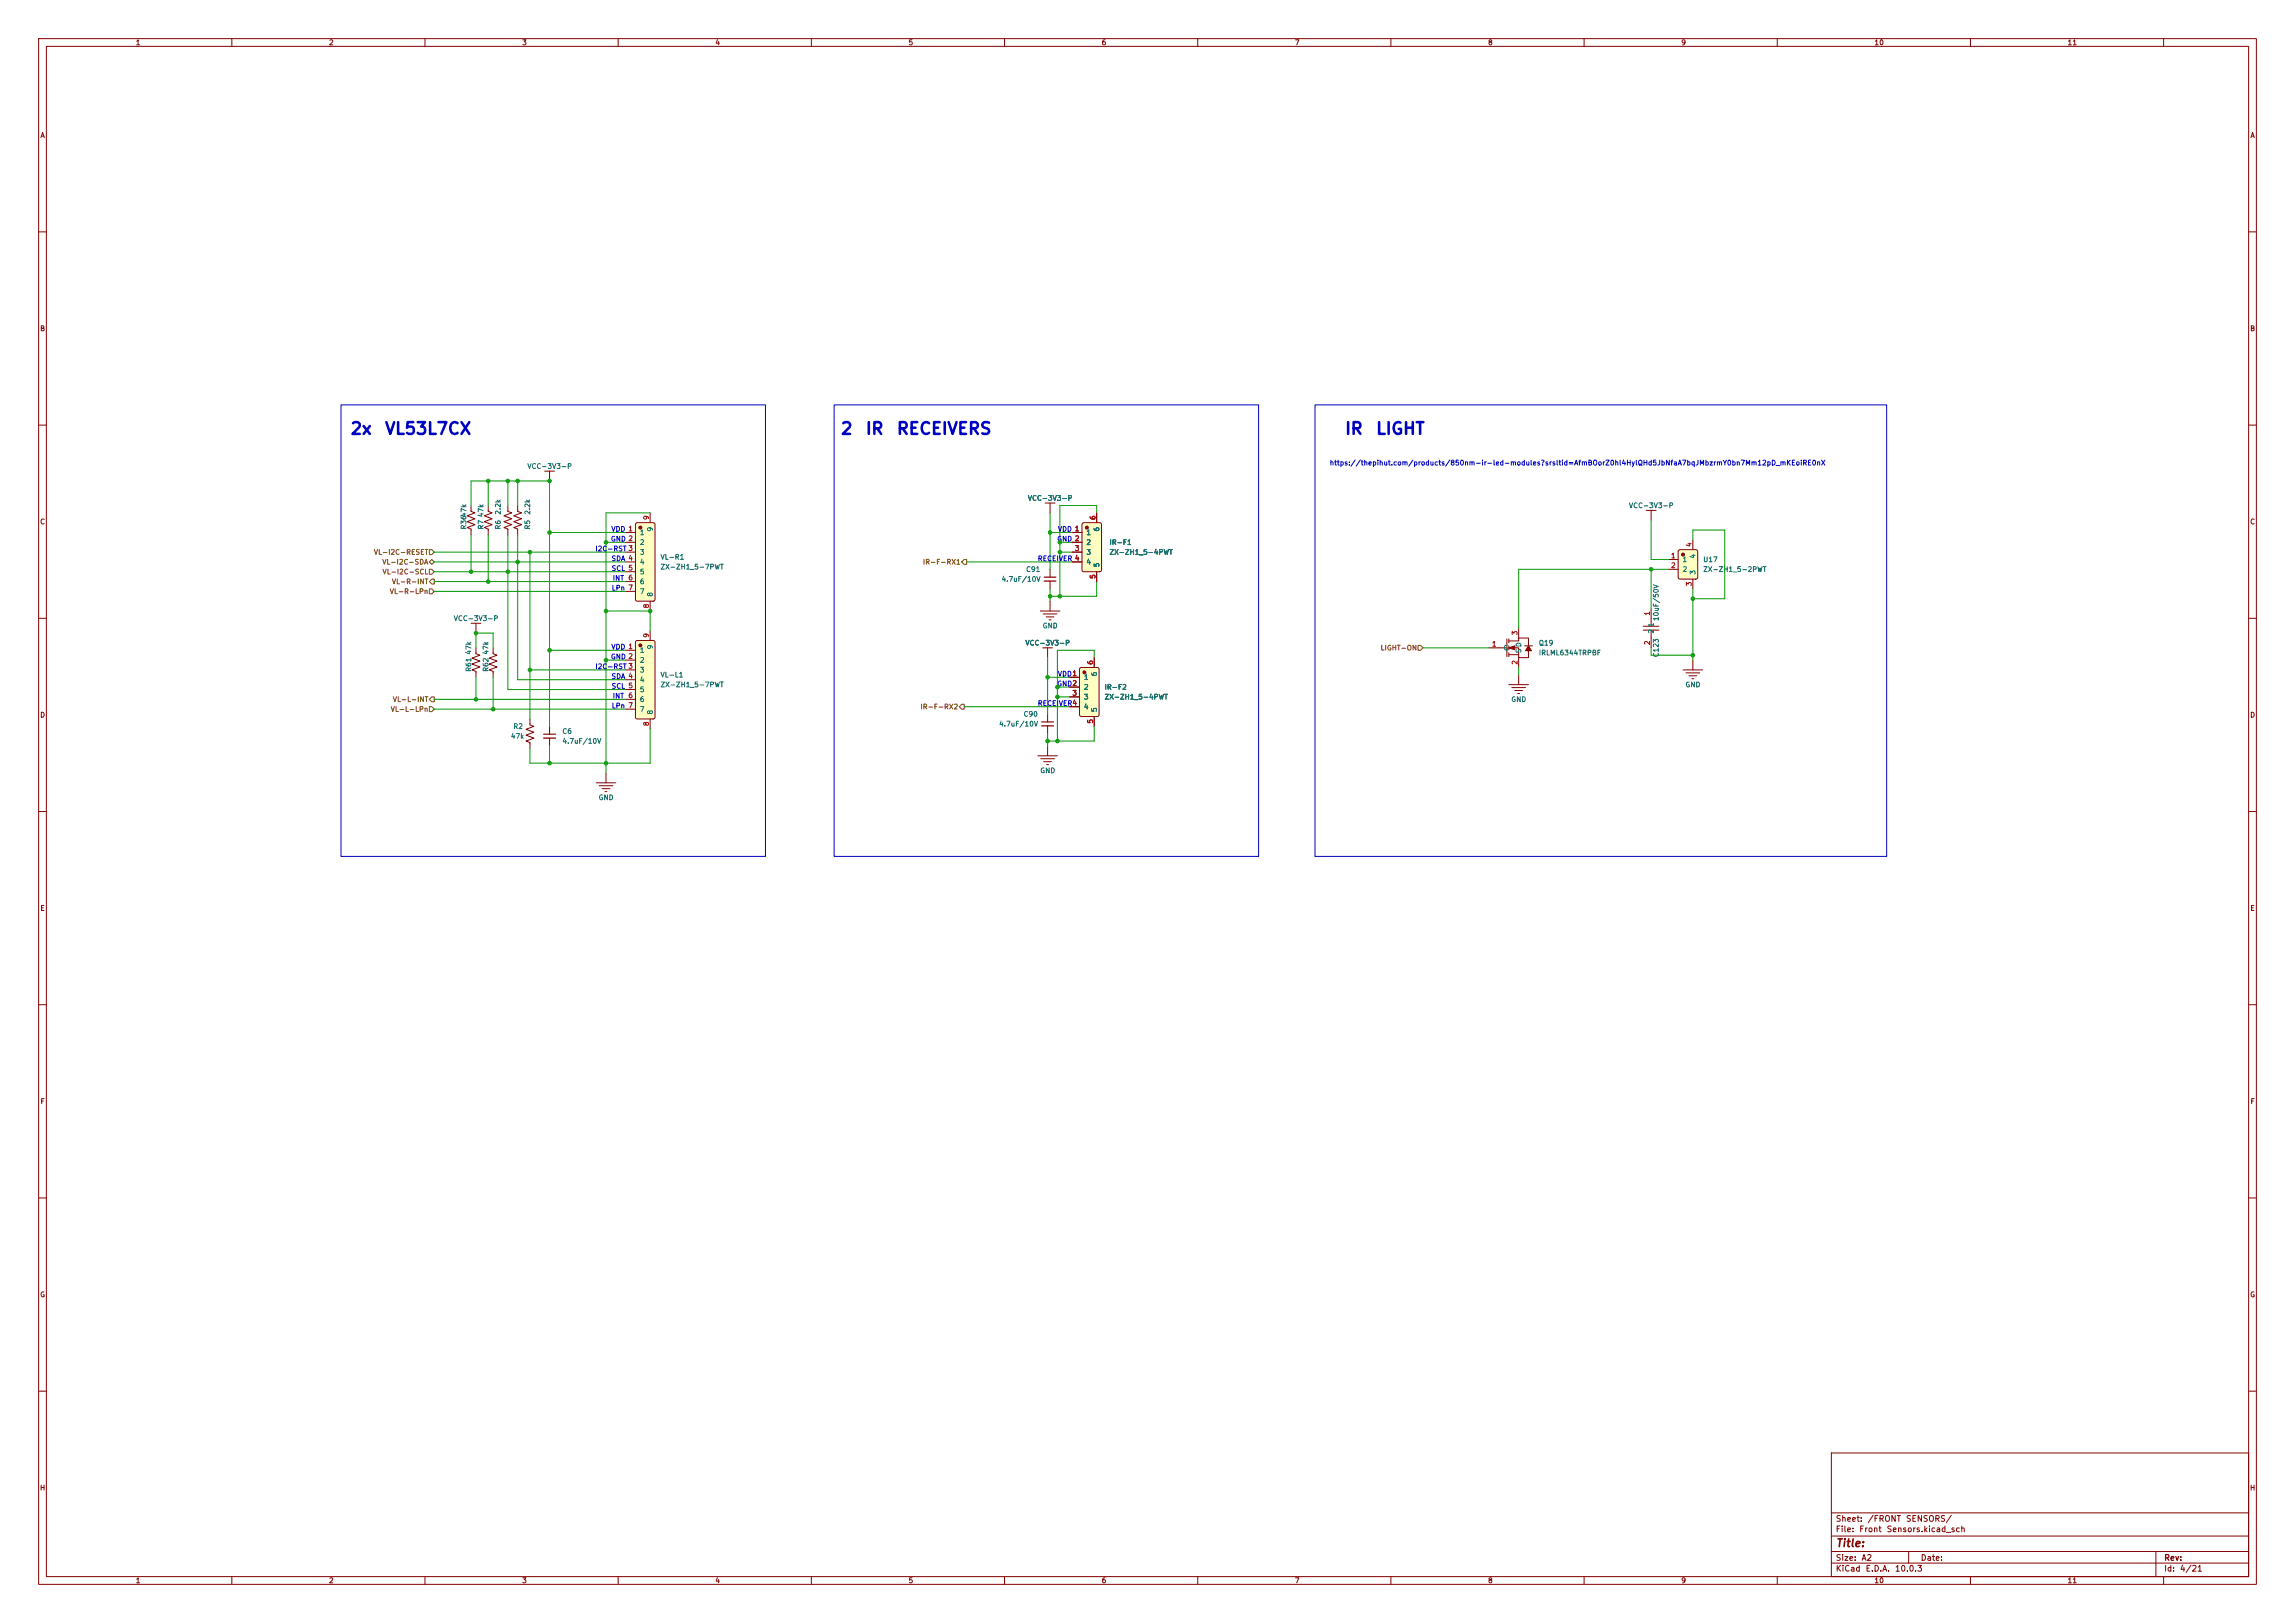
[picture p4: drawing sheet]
<svg xmlns="http://www.w3.org/2000/svg" width="594mm" height="420mm" viewBox="0 0 594 420" stroke-linecap="round" stroke-linejoin="round" font-family="sans-serif">
<defs><g id="words">
<g font-size="3" fill="#0000c2">
<text x="90.5" y="113.2">2x</text>
<text x="99.4" y="113.2">VL53L7CX</text>
<text x="217.4" y="113.2">2</text>
<text x="223.8" y="113.2">IR</text>
<text x="231.9" y="113.2">RECEIVERS</text>
<text x="347.9" y="113.2">IR</text>
<text x="355.9" y="113.2">LIGHT</text>
</g>
<text font-size="2" fill="#840000" x="475" y="400.8">Title:</text>
<g font-size="1.5" fill="#840000">
<text x="475" y="394.1">Sheet:</text>
<text x="483.2" y="394.1">/FRONT</text>
<text x="493.2" y="394.1">SENSORS/</text>
<text x="475" y="396.8">File:</text>
<text x="481.1" y="396.8">Front</text>
<text x="488.2" y="396.8">Sensors.kicad_sch</text>
<text x="475" y="407">KiCad</text>
<text x="475" y="404.2">Size:</text>
<text x="481.7" y="404.2">A2</text>
<text x="482.7" y="407">E.D.A.</text>
<text x="490.3" y="407">10.0.3</text>
<text x="497" y="404.2">Date:</text>
<text x="560" y="404.2">Rev:</text>
<text x="560" y="407">Id:</text>
<text x="564.1" y="407">4/21</text>
</g>
<g font-size="1.3" fill="#840000">
<text x="35" y="12">1</text>
<text x="85" y="12">2</text>
<text x="135" y="12">3</text>
<text x="185" y="12">4</text>
<text x="235" y="12">5</text>
<text x="285" y="12">6</text>
<text x="335" y="12">7</text>
<text x="385" y="12">8</text>
<text x="435" y="12">9</text>
<text x="485" y="12">10</text>
<text x="535" y="12">11</text>
<text x="10.3" y="36">A</text>
<text x="582.3" y="36">A</text>
<text x="10.3" y="86">B</text>
<text x="582.3" y="86">B</text>
<text x="10.3" y="136">C</text>
<text x="582.3" y="136">C</text>
<text x="10.3" y="186">D</text>
<text x="582.3" y="186">D</text>
<text x="10.3" y="236">E</text>
<text x="582.3" y="236">E</text>
<text x="10.3" y="286">F</text>
<text x="582.3" y="286">F</text>
<text x="10.3" y="336">G</text>
<text x="582.3" y="336">G</text>
<text x="10.2" y="386">H</text>
<text x="582.2" y="386">H</text>
<text x="35" y="410">1</text>
<text x="85" y="410">2</text>
<text x="135" y="410">3</text>
<text x="185" y="410">4</text>
<text x="235" y="410">5</text>
<text x="285" y="410">6</text>
<text x="335" y="410">7</text>
<text x="385" y="410">8</text>
<text x="435" y="410">9</text>
<text x="485" y="410">10</text>
<text x="535" y="410">11</text>
</g>
<g font-size="1.3" fill="#006464">
<text x="136.4" y="121.6">VCC-3V3-P</text>
<text x="265.9" y="129.9">VCC-3V3-P</text>
<text x="421.5" y="131.8">VCC-3V3-P</text>
<text x="121" y="137.2" transform="rotate(-90 121 137.2)">R36</text>
<text x="121" y="134" transform="rotate(-90 121 134)">47k</text>
<text x="125.4" y="137.2" transform="rotate(-90 125.4 137.2)">R7</text>
<text x="125.4" y="134" transform="rotate(-90 125.4 134)">47k</text>
<text x="129.9" y="137.2" transform="rotate(-90 129.9 137.2)">R6</text>
<text x="129.9" y="133.3" transform="rotate(-90 129.9 133.3)">2.2k</text>
<text x="137.5" y="137.2" transform="rotate(-90 137.5 137.2)">R5</text>
<text x="137.5" y="133.3" transform="rotate(-90 137.5 133.3)">2.2k</text>
<text x="169.2" y="137.7" transform="rotate(-90 169.2 137.7)">9</text>
<text x="284.8" y="137.7" transform="rotate(-90 284.8 137.7)">6</text>
<text x="165.5" y="138.8">1</text>
<text x="165.5" y="141.3">2</text>
<text x="165.5" y="143.8">3</text>
<text x="281.1" y="138.8">1</text>
<text x="281.1" y="141.3">2</text>
<text x="281.1" y="143.8">3</text>
<text x="287" y="141.3">IR-F1</text>
<text x="287" y="143.8">ZX-ZH1_5-4PWT</text>
<text x="165.5" y="146.4">4</text>
<text x="165.5" y="148.9">5</text>
<text x="170.8" y="147.7">ZX-ZH1_5-7PWT</text>
<text x="170.8" y="145.1">VL-R1</text>
<text x="265.4" y="148.3">C91</text>
<text x="281.1" y="146.4">4</text>
<text x="284.8" y="146.9" transform="rotate(-90 284.8 146.9)">5</text>
<text x="435.4" y="145.8">1</text>
<text x="435.4" y="148.3">2</text>
<text x="439.1" y="148.8" transform="rotate(-90 439.1 148.8)">3</text>
<text x="439.1" y="144.7" transform="rotate(-90 439.1 144.7)">4</text>
<text x="440.7" y="145.8">U17</text>
<text x="440.7" y="148.3">ZX-ZH1_5-2PWT</text>
<text x="165.5" y="151.5">6</text>
<text x="165.5" y="154">7</text>
<text x="169.2" y="154.6" transform="rotate(-90 169.2 154.6)">8</text>
<text x="259.1" y="150.8">4.7uF/10V</text>
<text x="117.3" y="161">VCC-3V3-P</text>
<text x="429.6" y="160.8" transform="rotate(-90 429.6 160.8)">10uF/50V</text>
<text x="265.3" y="167.3">VCC-3V3-P</text>
<text x="269.7" y="162.9">GND</text>
<text x="398.2" y="167.3">Q19</text>
<text x="428.3" y="164.1" transform="rotate(-90 428.3 164.1)">2</text>
<text x="428.3" y="162.4" transform="rotate(-90 428.3 162.4)">1</text>
<text x="122.3" y="174" transform="rotate(-90 122.3 174)">R61</text>
<text x="122.3" y="169.5" transform="rotate(-90 122.3 169.5)">47k</text>
<text x="126.7" y="174" transform="rotate(-90 126.7 174)">R62</text>
<text x="126.7" y="169.5" transform="rotate(-90 126.7 169.5)">47k</text>
<text x="165.5" y="169.2">1</text>
<text x="165.5" y="171.8">2</text>
<text x="169.2" y="168.2" transform="rotate(-90 169.2 168.2)">9</text>
<text x="389" y="168.6">G</text>
<text x="394" y="169.2" transform="rotate(-90 394 169.2)">SD</text>
<text x="398.2" y="169.9">IRLML6344TRPBF</text>
<text x="429.6" y="170.2" transform="rotate(-90 429.6 170.2)">C123</text>
<text x="165.5" y="174.3">3</text>
<text x="165.5" y="176.9">4</text>
<text x="165.5" y="179.4">5</text>
<text x="170.8" y="175.6">VL-L1</text>
<text x="170.8" y="178.1">ZX-ZH1_5-7PWT</text>
<text x="280.4" y="176.2">1</text>
<text x="280.4" y="178.8">2</text>
<text x="284.2" y="175.1" transform="rotate(-90 284.2 175.1)">6</text>
<text x="285.8" y="178.8">IR-F2</text>
<text x="436.1" y="178.1">GND</text>
<text x="165.5" y="181.9">6</text>
<text x="165.5" y="184.5">7</text>
<text x="169.2" y="185" transform="rotate(-90 169.2 185)">8</text>
<text x="264.8" y="185.8">C90</text>
<text x="280.4" y="181.3">3</text>
<text x="280.4" y="183.9">4</text>
<text x="284.2" y="184.4" transform="rotate(-90 284.2 184.4)">5</text>
<text x="285.8" y="181.3">ZX-ZH1_5-4PWT</text>
<text x="391" y="181.9">GND</text>
<text x="132.1" y="191.5">47k</text>
<text x="132.7" y="188.9">R2</text>
<text x="145.4" y="190.2">C6</text>
<text x="258.5" y="188.3">4.7uF/10V</text>
<text x="145.4" y="192.7">4.7uF/10V</text>
<text x="269.1" y="200.4">GND</text>
<text x="154.8" y="207.3">GND</text>
</g>
<g font-size="1.3" fill="#0000c2">
<text x="344" y="120.7">https://thepihut.com/products/850nm-ir-led-modules?srsltid=AfmBOorZ0hl4HylQHd5JbNfaA7bqJMbzrmY0bn7Mm12pD_mKEoiRE0nX</text>
<text x="158.1" y="137.9">VDD 1</text>
<text x="273.7" y="137.9">VDD 1</text>
<text x="154" y="143">I2C-RST 3</text>
<text x="158" y="140.4">GND 2</text>
<text x="273.5" y="140.4">GND 2</text>
<text x="158.1" y="145.5">SDA 4</text>
<text x="158.2" y="148">SCL 5</text>
<text x="268.5" y="145.5">RECEIVER 4</text>
<text x="158.2" y="153.1">LPn 7</text>
<text x="158.5" y="150.6">INT</text>
<text x="154" y="173.4">I2C-RST 3</text>
<text x="158" y="170.9">GND 2</text>
<text x="158.1" y="168.4">VDD 1</text>
<text x="158.1" y="176">SDA 4</text>
<text x="158.2" y="178.5">SCL 5</text>
<text x="273.5" y="177.9">GND2</text>
<text x="273.7" y="175.3">VDD1</text>
<text x="158.2" y="183.6">LPn 7</text>
<text x="158.5" y="181.1">INT</text>
<text x="268.5" y="183">RECEIVER4</text>
</g>
<g font-size="1.3" fill="#a90000">
<text x="168.2" y="134.7" transform="rotate(-90 168.2 134.7)">9</text>
<text x="278.1" y="137.8">1</text>
<text x="283.8" y="134.7" transform="rotate(-90 283.8 134.7)">6</text>
<text x="278.1" y="142.8">3</text>
<text x="278.1" y="140.3">2</text>
<text x="438.1" y="141.7" transform="rotate(-90 438.1 141.7)">4</text>
<text x="278.1" y="145.4">4</text>
<text x="283.8" y="149.9" transform="rotate(-90 283.8 149.9)">5</text>
<text x="432.4" y="144.8">1</text>
<text x="432.4" y="147.3">2</text>
<text x="162.5" y="150.5">6</text>
<text x="438.1" y="151.8" transform="rotate(-90 438.1 151.8)">3</text>
<text x="168.2" y="157.6" transform="rotate(-90 168.2 157.6)">8</text>
<text x="427.3" y="159.5" transform="rotate(-90 427.3 159.5)">1</text>
<text x="168.2" y="165.2" transform="rotate(-90 168.2 165.2)">9</text>
<text x="386" y="167.6">1</text>
<text x="393" y="164.5" transform="rotate(-90 393 164.5)">3</text>
<text x="427.3" y="167.1" transform="rotate(-90 427.3 167.1)">2</text>
<text x="283.2" y="172.2" transform="rotate(-90 283.2 172.2)">6</text>
<text x="393" y="172.2" transform="rotate(-90 393 172.2)">2</text>
<text x="277.4" y="175.2">1</text>
<text x="277.4" y="177.8">2</text>
<text x="162.5" y="180.9">6</text>
<text x="277.4" y="180.3">3</text>
<text x="277.4" y="182.9">4</text>
<text x="168.2" y="188" transform="rotate(-90 168.2 188)">8</text>
<text x="283.2" y="187.4" transform="rotate(-90 283.2 187.4)">5</text>
</g>
<g font-size="1.3" fill="#725600">
<text x="96.6" y="143.8">VL-I2C-RESET</text>
<text x="98.8" y="146.4">VL-I2C-SDA</text>
<text x="98.9" y="148.9">VL-I2C-SCL</text>
<text x="238.7" y="146.4">IR-F-RX1</text>
<text x="100.8" y="154">VL-R-LPn</text>
<text x="101.3" y="151.5">VL-R-INT</text>
<text x="357.2" y="168.6">LIGHT-ON</text>
<text x="101" y="184.5">VL-L-LPn</text>
<text x="101.5" y="181.9">VL-L-INT</text>
<text x="238.1" y="183.9">IR-F-RX2</text>
</g>
</g></defs>
<g fill="none" stroke="#840000" stroke-width=".26">
<path d="M10 10h574v400h-574zM12 12h570v396h-570zM60 10v2M110 10v2M160 10v2M210 10v2M260 10v2M310 10v2M360 10v2M410 10v2M460 10v2M510 10v2"/>
<path d="M560 10v2M10 60h2M582 60h2M10 110h2M582 110h2M121.9 130.8v1.5l1 .4-2 .8 2 .7-2 .8 2 .8-2 .7 1 .4v1.5M141 121.9h2.5M142.2 121.9v2.6M10 160h2M582 160h2M10 210h2M582 210h2"/>
<path d="M10 260h2M582 260h2M10 310h2M582 310h2M10 360h2M474 376h108v32h-108zM582 360h2M474 397.5h108M474 391.5h108M60 408v2M110 408v2M160 408v2"/>
<path d="M210 408v2M260 408v2M310 408v2M360 408v2M410 408v2M460 408v2M474 404.5h108M474 401.5h108M494 401.5v3M510 408v2M558 401.5v6.5M560 408v2"/>
</g>
<path d="M434.5 142.4l.2-.2h4.2l.4 .3 .1 6.9-.2 .4-4.4 .1-.4-.3-.1-6.9z" fill="#ffffc2"/>
<g fill="#840000" stroke="#840000" stroke-width=".26">
<path d="M390.5 167.6l1.5-.5v1z"/>
<path d="M395.6 167.1l.8 1.3h-1.6z"/>
<circle cx="435.6" cy="143.5" r=".38"/>
</g>
<g fill="none" stroke="#840000" stroke-width=".26">
<path d="M426.1 132.1h2.5M427.4 132.1v2.5M438.1 139.7v2.5M427.4 157.5v4.6M431.8 144.8h2.5M431.8 147.3h2.5M434.5 142.4l.2-.2h4.2l.4 .3 .1 6.9-.2 .4-4.4 .1-.4-.3-.1-6.9zM438.1 149.9v2.5M385.4 167.6h4.6M390 165.4v4.5M390.5 165.9h2.6v-.8h2.5v2M390.5 167.6h2.6v2.6h2.5v-1.8"/>
<path d="M390.5 165.4v1M390.5 167.1v1M390.5 168.9v1M390.5 169.4h2.6M390.5 177.2h5.1M391.3 177.9h3.5M392 178.7h2.1M392.8 179.5h.5M393.1 162.6v2.5M393.1 170.2v2.5M393.1 174.6v2.6M394.6 167.1h2"/>
<path d="M425.3 162.1h4.1M425.3 163.1h4.1M427.4 163.1v4.5"/>
</g>
<path d="M164.6 135.4l.3-.1h4.1l.5 .4v19.4l-.4 .5h-4.1l-.5-.4v-19.4z" fill="#ffffc2"/>
<circle cx="165.7" cy="136.5" r=".38" fill="#840000" stroke="#840000" stroke-width=".26"/>
<g fill="none" stroke="#840000" stroke-width=".26">
<path d="M126.4 130.8v1.5l1 .4-2.1 .8 2.1 .7-2.1 .8 2.1 .8-2.1 .7 1.1 .4v1.5M131.4 130.8v1.5l1.1 .4-2.1 .8 2.1 .7-2.1 .8 2.1 .8-2.1 .7 1 .4v1.5M134 130.8v1.5l1 .4-2 .8 2 .7-2 .8 2 .8-2 .7 1 .4v1.5M161.9 137.8h2.6M164.6 135.4l.3-.1h4.1l.5 .4v19.4l-.4 .5h-4.1l-.5-.4v-19.4zM168.3 132.7v2.6M161.9 140.3h2.6M161.9 142.9h2.6M161.9 145.4h2.6M161.9 148h2.6M161.9 150.5h2.6M161.9 153h2.6"/>
<path d="M168.3 155.6v2.5M269.2 158.1h5.1M270 158.9h3.6M270.8 159.6h2M271.8 155.6v2.5M269.9 167.6h2.5M271.1 167.6v2.6M271.5 160.4h.5"/>
</g>
<path d="M279.5 172.9l.3-.2h4.2l.4 .3 .1 11.9-.3 .5h-4.3l-.5-.3v-11.9z" fill="#ffffc2"/>
<circle cx="280.7" cy="174" r=".38" fill="#840000" stroke="#840000" stroke-width=".26"/>
<path d="M276.9 175.3h2.5M276.9 177.8h2.5M279.5 172.9l.3-.2h4.2l.4 .3 .1 11.9-.3 .5h-4.3l-.5-.3v-11.9zM283.2 170.2v2.5M435.6 173.4h5.1M436.4 174.1h3.5M437.1 174.9h2.1M437.9 175.6h.5M438.1 170.8v2.6M276.9 180.3h2.5M276.9 182.9h2.5M283.2 185.4v2.6" fill="none" stroke="#840000" stroke-width=".26"/>
<path d="M280.2 135.4l.2-.1h4.2l.5 .3v11.8l-.3 .5-4.3 .1-.4-.4-.1-11.8z" fill="#ffffc2"/>
<circle cx="281.3" cy="136.5" r=".38" fill="#840000" stroke="#840000" stroke-width=".26"/>
<g fill="none" stroke="#840000" stroke-width=".26">
<path d="M270.5 130.2h2.5M271.8 130.2v2.5M277.5 137.8h2.5M280.2 135.4l.2-.1h4.2l.5 .3v11.8l-.3 .5-4.3 .1-.4-.4-.1-11.8zM283.8 132.7v2.6M271.8 147.3v2.1M271.8 150.4v2M277.5 140.3h2.5M277.5 142.9h2.5M277.5 145.4h2.5M283.8 148v2.5M142.2 188v2"/>
<path d="M142.2 191v2M268.6 195.6h5.1M269.4 196.3h3.5M270.1 197.1h2.1M270.9 197.9h.5M271.1 184.8v2M271.1 187.8v2.1M271.1 193v2.6M154.3 202.6h5.1M155.1 203.3h3.5M155.8 204.1h2.1M156.6 204.9h.5"/>
<path d="M156.8 200v2.6"/>
</g>
<path d="M270.3 149.4h3M140.7 190h3.1M269.6 186.8h3.1" fill="none" stroke="#840000" stroke-width=".3"/>
<path d="M270.3 150.4h3M140.7 191h3.1M269.6 187.8h3.1" fill="none" stroke="#840000" stroke-width=".33"/>
<path d="M164.6 165.9l.3-.2h4.1l.5 .4v19.4l-.4 .5-4.1 .1-.5-.5v-19.4z" fill="#ffffc2"/>
<circle cx="165.7" cy="167" r=".38" fill="#840000" stroke="#840000" stroke-width=".26"/>
<g fill="none" stroke="#840000" stroke-width=".26">
<path d="M277.5 137.8h2.5M283.8 132.7v2.6M277.5 140.3h2.5M277.5 142.9h2.5M277.5 145.4h2.5M283.8 148v2.5M121.9 161.3h2.6M123.2 167.6v1.6l1 .3-2 .8 2 .8-2 .7 2 .8-2 .8 1 .3v1.6M123.2 161.3v2.5M127.6 167.6v1.6l1.1 .3-2.1 .8 2.1 .8-2.1 .7 2.1 .8-2.1 .8 1 .3v1.6M161.9 168.3h2.6M161.9 170.8h2.6"/>
<path d="M161.9 173.4h2.6M161.9 175.9h2.6M161.9 178.4h2.6M164.6 165.9l.3-.2h4.1l.5 .4v19.4l-.4 .5-4.1 .1-.5-.5v-19.4zM168.3 163.2v2.5M276.9 175.3h2.5M276.9 177.8h2.5M283.2 170.2v2.5M137.2 186.1v1.5l1 .4-2.1 .7 2.1 .8-2.1 .7 2.1 .8-2.1 .8 1.1 .4v1.5M161.9 181h2.6M161.9 183.5h2.6M168.3 186.1v2.5"/>
<path d="M276.9 180.3h2.5M276.9 182.9h2.5M283.2 185.4v2.6"/>
</g>
<path d="M111.1 152.4h.7l.6 .6-.6 .7h-.7zM111.1 147.3h.7l.6 .7-.6 .6h-.7zM111.1 145.4l.7-.6 .6 .6-.6 .7zM111.1 142.2h.7l.6 .7-.6 .6h-.7zM111.8 149.9h.6v1.2h-.6l-.7-.6zM249.6 144.8h.6v1.3h-.6l-.7-.7zM367 167h.7l.6 .6-.6 .7h-.7zM111.1 182.9h.7l.6 .6-.6 .7h-.7zM111.8 180.3h.6v1.3h-.6l-.7-.6zM248.9 182.2h.7v1.3h-.7l-.6-.6z" fill="none" stroke="#725600" stroke-width=".26"/>
<g fill="none" stroke="#009600" stroke-width=".26">
<path d="M121.9 130.8v-6.3h20.3v63.5M121.9 138.4v9.6M126.4 124.5v6.3M126.4 138.4v12.1M131.4 124.5v6.3M131.4 138.4v40h30.5M134 124.5v6.3M134 138.4v37.5h27.9M142.2 137.8h19.7M168.3 132.7h-11.5v67.3M271.8 132.7v14.6M271.8 137.8h5.7"/>
<path d="M283.8 132.7v-1.9h-9.5v23.5M427.4 134.6v10.2h4.4M438.1 139.7v-2.5h8.3v17.7h-8.3M112.4 142.9h49.5M112.4 148h49.5M112.4 145.4h49.5M112.4 150.5h49.5M112.4 153h49.5M137.2 142.9v43.2M156.8 140.3h5.1M156.8 158.1h11.5v5.1M250.2 145.4h27.3"/>
<path d="M271.8 152.4v3.2M274.3 142.9h3.2M274.3 140.3h3.2M283.8 150.5v3.8h-12M427.4 147.3v10.2M431.8 147.3h-38.7v15.3M438.1 152.4v18.4M123.2 167.6v-3.8h4.4v3.8M123.2 175.3v5.7M127.6 175.3v8.2M137.2 173.4h24.7M142.2 168.3h19.7"/>
<path d="M156.8 170.8h5.1M271.1 170.2v14.6M271.1 175.3h5.8M273.7 177.8h3.2M283.2 170.2v-1.9h-9.5v23.5M368.3 167.6h17.1M393.1 172.7v1.9M427.4 167.6v1.9h10.7M112.4 181h49.5M112.4 183.5h49.5M142.2 193v4.5M168.3 188.6v8.9h-31.1v-3.8"/>
<path d="M249.6 182.9h27.3M271.1 189.9v3.1M273.7 180.3h3.2M283.2 188v3.8h-12.1"/>
</g>
<path d="M88.3 104.8h109.8v116.8h-109.8zM215.9 104.8h109.9v116.8h-109.9zM340.4 104.8h147.9v116.8h-147.9z" fill="none" stroke="#0000c2" stroke-width=".26"/>
<g fill="#009600" stroke="#009600" stroke-width=".26">
<circle cx="427.4" cy="147.3" r=".46"/>
<circle cx="274.3" cy="140.3" r=".46"/>
<circle cx="438.1" cy="169.5" r=".46"/>
<circle cx="438.1" cy="154.9" r=".46"/>
<circle cx="131.4" cy="124.5" r=".46"/>
<circle cx="126.4" cy="124.5" r=".46"/>
<circle cx="142.2" cy="124.5" r=".46"/>
<circle cx="134" cy="124.5" r=".46"/>
<circle cx="121.9" cy="148" r=".46"/>
<circle cx="142.2" cy="168.3" r=".46"/>
<circle cx="156.8" cy="197.5" r=".46"/>
<circle cx="127.6" cy="183.5" r=".46"/>
<circle cx="156.8" cy="170.8" r=".46"/>
<circle cx="142.2" cy="197.5" r=".46"/>
<circle cx="137.2" cy="173.4" r=".46"/>
<circle cx="123.2" cy="181" r=".46"/>
<circle cx="126.4" cy="150.5" r=".46"/>
<circle cx="131.4" cy="148" r=".46"/>
<circle cx="123.2" cy="163.8" r=".46"/>
<circle cx="142.2" cy="137.8" r=".46"/>
<circle cx="156.8" cy="158.1" r=".46"/>
<circle cx="134" cy="145.4" r=".46"/>
<circle cx="156.8" cy="140.3" r=".46"/>
<circle cx="137.2" cy="142.9" r=".46"/>
<circle cx="271.1" cy="191.8" r=".46"/>
<circle cx="273.7" cy="191.8" r=".46"/>
<circle cx="168.3" cy="158.1" r=".46"/>
<circle cx="273.7" cy="177.8" r=".46"/>
<circle cx="271.1" cy="175.3" r=".46"/>
<circle cx="273.7" cy="180.3" r=".46"/>
<circle cx="274.3" cy="154.3" r=".46"/>
<circle cx="271.8" cy="154.3" r=".46"/>
<circle cx="274.3" cy="142.9" r=".46"/>
<circle cx="271.8" cy="137.8" r=".46"/>
</g>
<use href="#words"/>
</svg>
